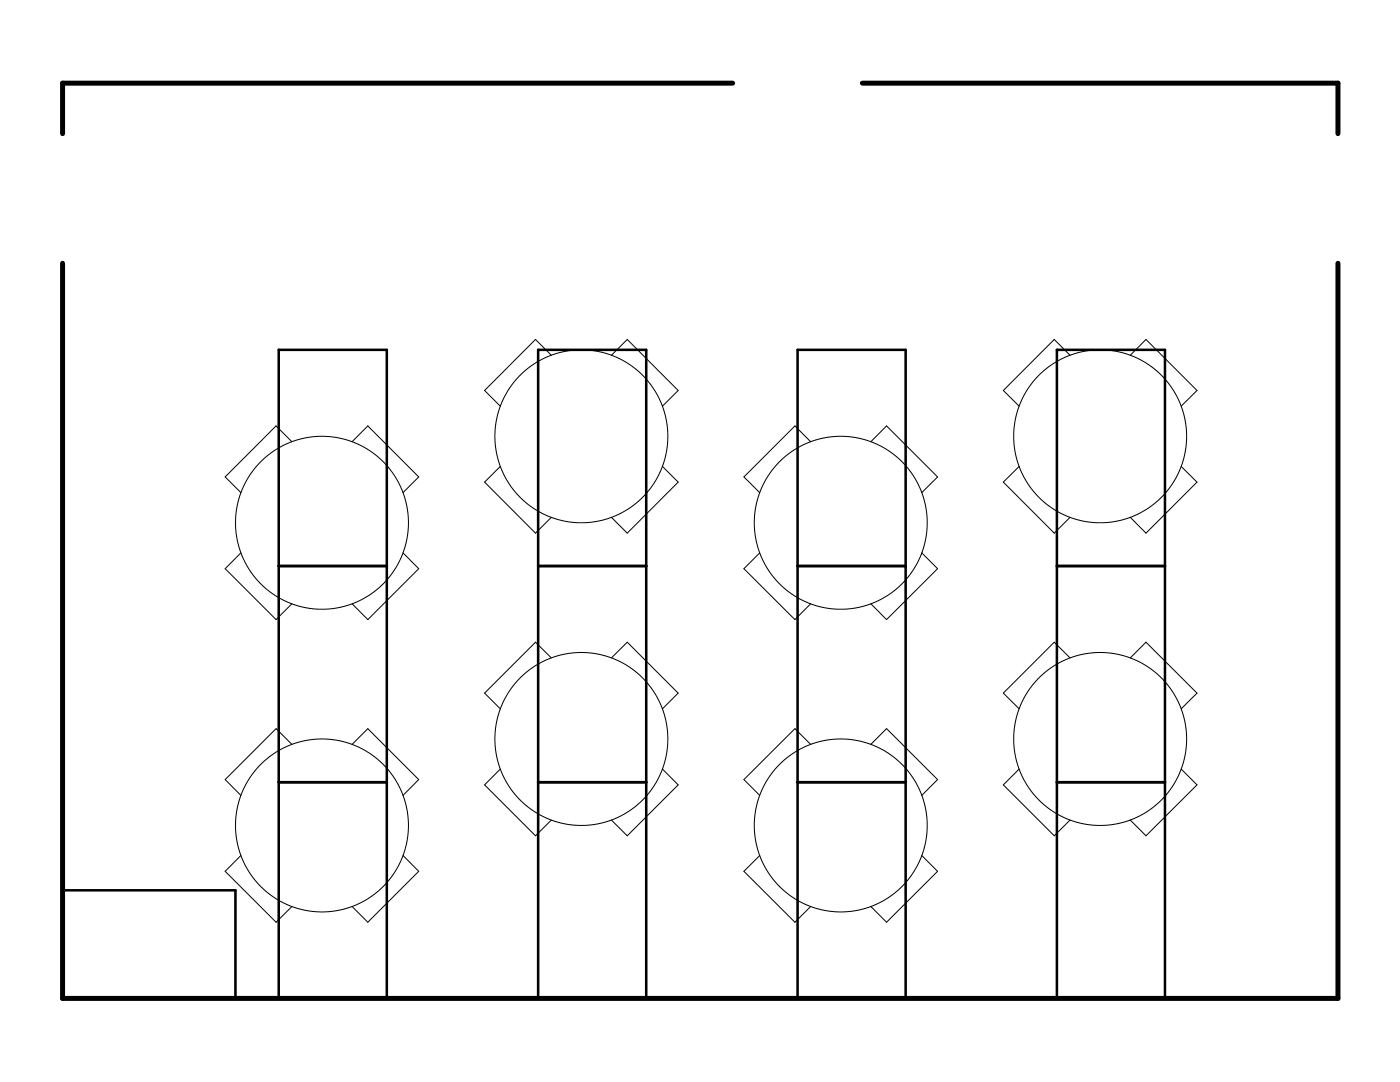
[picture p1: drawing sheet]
<svg xmlns="http://www.w3.org/2000/svg" width="279mm" height="216mm" viewBox="0 0 279 216" stroke-linecap="round" stroke-linejoin="round" font-family="sans-serif">
<path d="M146.2 16.6h-133.7v10.1M172.1 16.6h94.9v10.1M12.5 52.5v146.7h254.5v-146.7" fill="none" stroke="#000" stroke-width=".99"/>
<g fill="none" stroke="#000" stroke-width=".51">
<path d="M55.6 69.8h21.6v129.4h-21.6zM107.4 69.8h21.6v129.4h-21.6zM159.2 69.8h21.5v129.4h-21.5zM210.9 69.8h21.6v129.4h-21.6zM55.6 112.9h21.6M107.4 112.9h21.6M159.2 112.9h21.5M210.9 112.9h21.6M55.6 156.1h21.6M107.4 156.1h21.6M159.2 156.1h21.5M210.9 156.1h21.6"/>
<path d="M12.5 177.7h34.5v21.5h-34.5z"/>
</g>
<g fill="none" stroke="#000" stroke-width=".2">
<path d="M110 70.9l-3.1-3.2-10.2 10.2 3.1 3.1M122 70.9l3.2-3.2 10.1 10.2-3.1 3.1M213.6 70.9l-3.2-3.2-10.2 10.2 3.2 3.1M225.6 70.9l3.1-3.2 10.2 10.2-3.2 3.1M58.3 88.1l-3.2-3.1-10.2 10.2 3.2 3.1M70.3 88.1l3.1-3.1 10.2 10.2-3.2 3.1M99.8 93.1l-3.1 3.1 10.2 10.2 3.1-3.2M132.2 93.1l3.1 3.1-10.1 10.2-3.2-3.2M161.8 88.1l-3.2-3.1-10.1 10.2 3.1 3.1M173.8 88.1l3.1-3.1 10.2 10.2-3.1 3.1M203.4 93.1l-3.2 3.1 10.2 10.2 3.2-3.2M235.7 93.1l3.2 3.1-10.2 10.2-3.1-3.2"/>
<path d="M48.1 110.3l-3.2 3.2 10.2 10.1 3.2-3.1M80.4 110.3l3.2 3.2-10.2 10.1-3.1-3.1M151.6 110.3l-3.1 3.2 10.1 10.1 3.2-3.1M184 110.3l3.1 3.2-10.2 10.1-3.1-3.1M110 131.3l-3.1-3.2-10.2 10.2 3.1 3.1M122 131.3l3.2-3.2 10.1 10.2-3.1 3.1M213.6 131.3l-3.2-3.2-10.2 10.2 3.2 3.1M225.6 131.3l3.1-3.2 10.2 10.2-3.2 3.1M58.3 148.5l-3.2-3.1-10.2 10.2 3.2 3.1M70.3 148.5l3.1-3.1 10.2 10.2-3.2 3.1M99.8 153.5l-3.1 3.1 10.2 10.2 3.1-3.2M132.2 153.5l3.1 3.1-10.1 10.2-3.2-3.2"/>
<path d="M161.8 148.5l-3.2-3.1-10.1 10.2 3.1 3.1M173.8 148.5l3.1-3.1 10.2 10.2-3.1 3.1M203.4 153.5l-3.2 3.1 10.2 10.2 3.2-3.2M235.7 153.5l3.2 3.1-10.2 10.2-3.1-3.2M48.1 170.7l-3.2 3.2 10.2 10.1 3.2-3.1M80.4 170.7l3.2 3.2-10.2 10.1-3.1-3.1M151.6 170.7l-3.1 3.2 10.1 10.1 3.2-3.1M184 170.7l3.1 3.2-10.2 10.1-3.1-3.1"/>
<circle cx="116" cy="87.1" r="17.3"/>
<circle cx="219.5" cy="87.1" r="17.3"/>
<circle cx="64.3" cy="104.3" r="17.3"/>
<circle cx="167.8" cy="104.3" r="17.3"/>
<circle cx="116" cy="147.5" r="17.3"/>
<circle cx="219.6" cy="147.5" r="17.3"/>
<circle cx="64.3" cy="164.7" r="17.3"/>
<circle cx="167.8" cy="164.7" r="17.2"/>
</g>
</svg>
